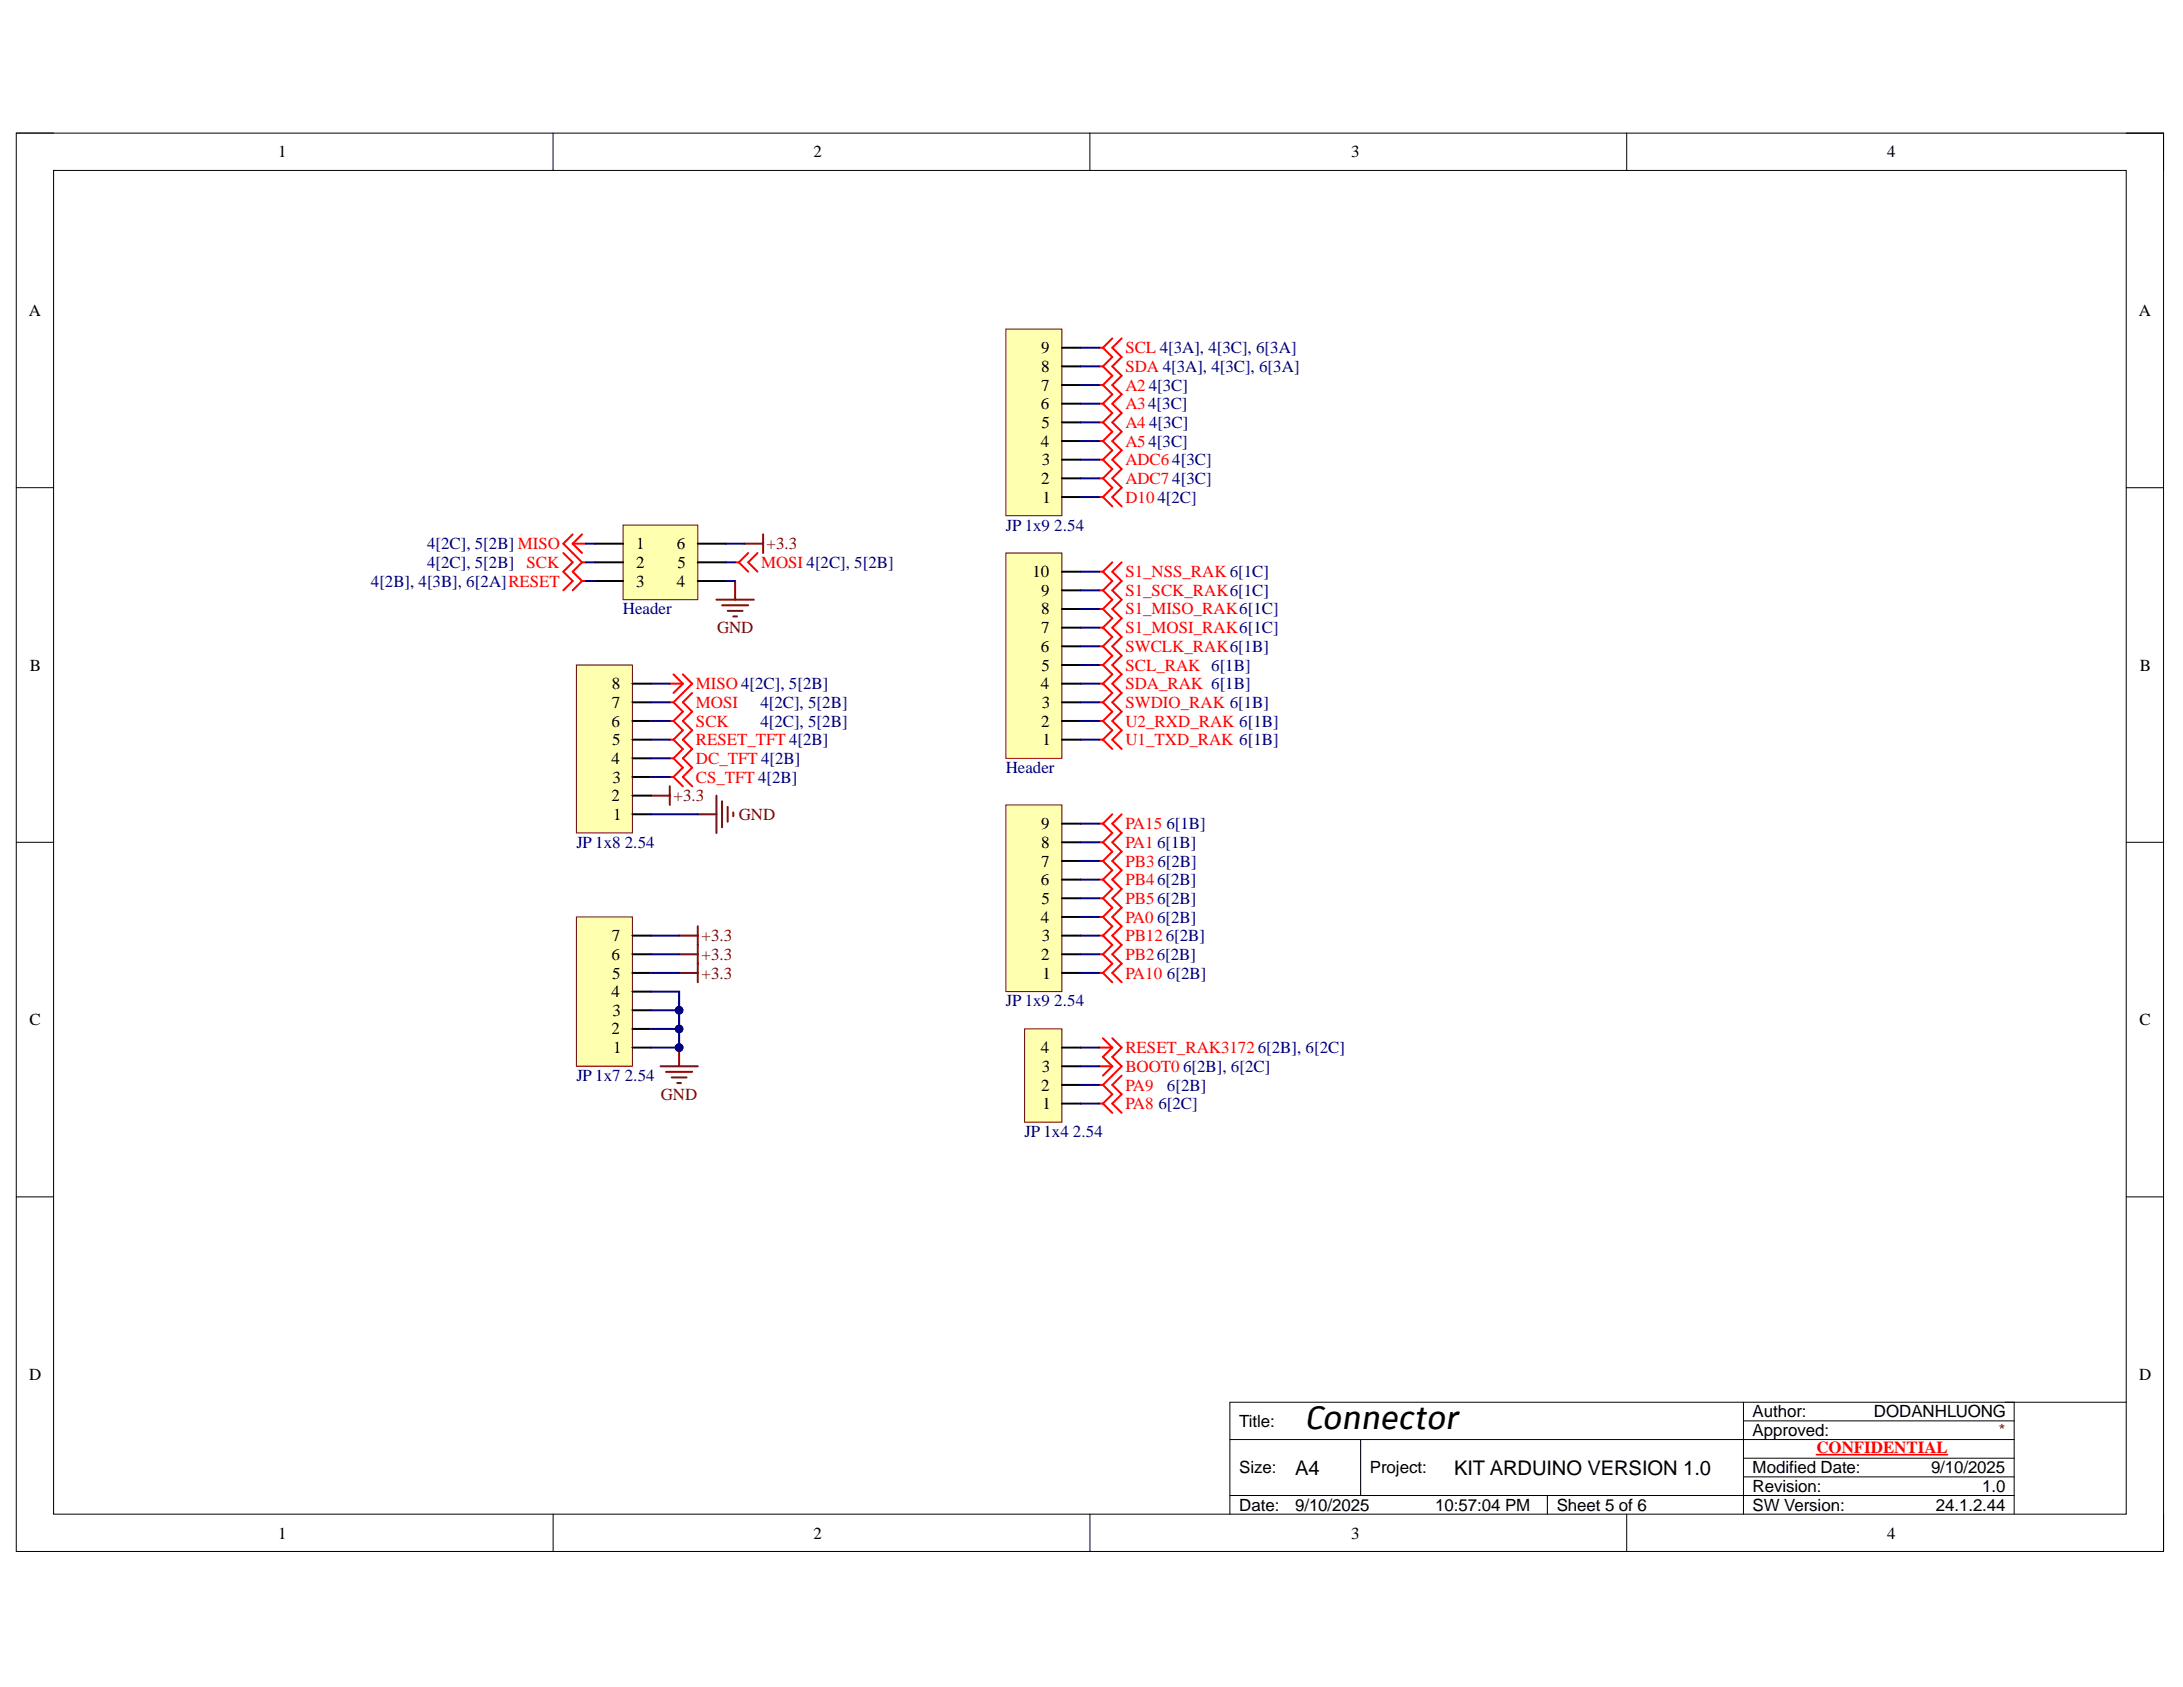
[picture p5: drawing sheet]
<svg xmlns="http://www.w3.org/2000/svg" width="279mm" height="216mm" viewBox="0 0 279 216" stroke-linecap="round" stroke-linejoin="round" font-family="sans-serif">
<defs><g id="words">
<text font-size="4.1" x="166.9" y="182.9">Connector</text>
<g font-size="2.6">
<text x="165.8" y="188.7">A4</text>
<text x="186.1" y="188.7">KIT ARDUINO VERSION 1.0</text>
</g>
<g font-size="2.2">
<text x="35.6" y="20.1">1</text>
<text x="104.1" y="20.1">2</text>
<text x="173" y="20.1">3</text>
<text x="241.5" y="20.1">4</text>
<text x="3.7" y="40.4">A</text>
<text x="273.7" y="40.4">A</text>
<text x="133.3" y="47.6">8</text>
<text x="133.3" y="45.2">9</text>
<text x="133.2" y="52.4">6</text>
<text x="133.3" y="50">7</text>
<text x="133.2" y="57.2">4</text>
<text x="133.3" y="54.8">5</text>
<text x="133.3" y="59.5">3</text>
<text x="133.3" y="62">2</text>
<text x="133.4" y="64.3">1</text>
<text x="81.4" y="70.3">1</text>
<text x="86.6" y="70.3">6</text>
<text x="81.4" y="72.7">2</text>
<text x="81.4" y="75.1">3</text>
<text x="86.6" y="75.1">4</text>
<text x="86.7" y="72.7">5</text>
<text x="132.2" y="73.9">10</text>
<text x="133.3" y="76.3">9</text>
<text x="133.2" y="83.4">6</text>
<text x="133.3" y="81.1">7</text>
<text x="133.3" y="78.6">8</text>
<text x="3.8" y="85.8">B</text>
<text x="78.3" y="88.2">8</text>
<text x="133.2" y="88.2">4</text>
<text x="133.3" y="85.8">5</text>
<text x="273.9" y="85.8">B</text>
<text x="78.3" y="93">6</text>
<text x="78.3" y="90.6">7</text>
<text x="78.3" y="95.4">5</text>
<text x="133.3" y="93">2</text>
<text x="133.3" y="90.6">3</text>
<text x="133.4" y="95.4">1</text>
<text x="78.3" y="97.8">4</text>
<text x="78.4" y="100.1">3</text>
<text x="78.3" y="102.6">2</text>
<text x="78.5" y="104.9">1</text>
<text x="133.3" y="106.1">9</text>
<text x="133.2" y="113.3">6</text>
<text x="133.3" y="110.9">7</text>
<text x="133.3" y="108.5">8</text>
<text x="133.2" y="118.1">4</text>
<text x="133.3" y="115.7">5</text>
<text x="78.3" y="122.8">6</text>
<text x="78.3" y="120.5">7</text>
<text x="78.3" y="125.2">5</text>
<text x="133.3" y="122.8">2</text>
<text x="133.3" y="120.5">3</text>
<text x="133.4" y="125.2">1</text>
<text x="3.8" y="131.2">C</text>
<text x="78.3" y="127.6">4</text>
<text x="78.4" y="130">3</text>
<text x="273.8" y="131.2">C</text>
<text x="78.3" y="132.4">2</text>
<text x="78.5" y="134.8">1</text>
<text x="133.2" y="134.8">4</text>
<text x="133.3" y="137.2">3</text>
<text x="133.3" y="139.6">2</text>
<text x="133.4" y="141.9">1</text>
<text x="3.7" y="176.6">D</text>
<text x="273.8" y="176.6">D</text>
<text x="158.6" y="182.6">Title:</text>
<text x="224.3" y="181.4">Author:</text>
<text x="224.3" y="183.8">Approved:</text>
<text x="239.8" y="181.4">DODANHLUONG</text>
<text x="158.6" y="188.5">Size:</text>
<text x="175.3" y="188.5">Project:</text>
<text x="224.3" y="191">Revision:</text>
<text x="224.3" y="188.5">Modified Date:</text>
<text x="247.1" y="188.5">9/10/2025</text>
<text x="253.7" y="191">1.0</text>
<text x="35.6" y="196.9">1</text>
<text x="104.1" y="196.9">2</text>
<text x="158.6" y="193.3">Date:</text>
<text x="165.8" y="193.3">9/10/2025</text>
<text x="173" y="196.9">3</text>
<text x="183.7" y="193.3">10:57:04 PM</text>
<text x="199.2" y="193.3">Sheet 5 of 6</text>
<text x="224.3" y="193.3">SW Version:</text>
<text x="241.5" y="196.9">4</text>
<text x="247.8" y="193.3">24.1.2.44</text>
</g>
<g font-size="2.2" fill="#f00">
<text x="144" y="47.6">SDA 4[3A], 4[3C], 6[3A]</text>
<text x="144" y="45.2">SCL 4[3A], 4[3C], 6[3A]</text>
<text x="144" y="50">A2</text>
<text x="144" y="52.4">A34[3C]</text>
<text x="144" y="54.8">A4</text>
<text x="144" y="57.2">A54[3C]</text>
<text x="144" y="59.5">ADC6</text>
<text x="144" y="62">ADC7</text>
<text x="144" y="64.3">D10</text>
<text x="67.4" y="72.7">SCK</text>
<text x="97.4" y="72.7">MOSI 4[2C], 5[2B]</text>
<text x="144" y="76.3">S1_SCK_RAK6[1C]</text>
<text x="144" y="73.9">S1_NSS_RAK 6[1C]</text>
<text x="144" y="83.4">SWCLK_RAK6[1B]</text>
<text x="144" y="81.1">S1_MOSI_RAK6[1C]</text>
<text x="144" y="78.6">S1_MISO_RAK6[1C]</text>
<text x="89.1" y="88.2">MISO 4[2C], 5[2B]</text>
<text x="144" y="85.8">SCL_RAK 6[1B]</text>
<text x="144" y="88.2">SDA_RAK 6[1B]</text>
<text x="89.1" y="95.4">RESET_TFT 4[2B]</text>
<text x="89.1" y="93">SCK</text>
<text x="89.1" y="90.6">MOSI</text>
<text x="144" y="95.4">U1_TXD_RAK 6[1B]</text>
<text x="144" y="93">U2_RXD_RAK 6[1B]</text>
<text x="144" y="90.6">SWDIO_RAK 6[1B]</text>
<text x="89.1" y="100.1">CS_TFT 4[2B]</text>
<text x="89.1" y="97.8">DC_TFT 4[2B]</text>
<text x="144" y="106.1">PA15</text>
<text x="144" y="110.9">PB3</text>
<text x="144" y="113.3">PB46[2B]</text>
<text x="144" y="108.5">PA1</text>
<text x="144" y="115.7">PB56[2B]</text>
<text x="144" y="118.1">PA0</text>
<text x="144" y="120.5">PB126[2B]</text>
<text x="144" y="122.8">PB26[2B]</text>
<text x="144" y="125.2">PA10</text>
<text x="144" y="134.8">RESET_RAK3172</text>
<text x="144" y="137.2">BOOT0</text>
<text x="144" y="139.6">PA9</text>
<text x="144" y="141.9">PA8</text>
<text x="232.5" y="185.9">CONFIDENTIAL</text>
</g>
<g font-size="2.2" fill="#000080">
<text x="147" y="50">4[3C]</text>
<text x="147.1" y="54.8">4[3C]</text>
<text x="150" y="59.5">4[3C]</text>
<text x="148.1" y="64.3">4[2C]</text>
<text x="150" y="62">4[3C]</text>
<text x="54.7" y="70.3">4[2C], 5[2B] MISO</text>
<text x="128.7" y="67.9">JP 1x9 2.54</text>
<text x="47.5" y="75.1">4[2B], 4[3B], 6[2A]RESET</text>
<text x="54.7" y="72.7">4[2C], 5[2B]</text>
<text x="79.7" y="78.6">Header</text>
<text x="97.3" y="93">4[2C], 5[2B]</text>
<text x="97.3" y="90.6">4[2C], 5[2B]</text>
<text x="128.7" y="99">Header</text>
<text x="149.3" y="106.1">6[1B]</text>
<text x="73.8" y="108.5">JP 1x8 2.54</text>
<text x="148.1" y="108.5">6[1B]</text>
<text x="148.1" y="110.9">6[2B]</text>
<text x="148.1" y="118.1">6[2B]</text>
<text x="149.4" y="125.2">6[2B]</text>
<text x="128.7" y="128.8">JP 1x9 2.54</text>
<text x="151.4" y="137.2">6[2B], 6[2C]</text>
<text x="161" y="134.8">6[2B], 6[2C]</text>
<text x="73.8" y="138.4">JP 1x7 2.54</text>
<text x="148.3" y="141.9">6[2C]</text>
<text x="149.4" y="139.6">6[2B]</text>
<text x="131.1" y="145.5">JP 1x4 2.54</text>
</g>
<g font-size="2.2" fill="#800000">
<text x="98.1" y="70.3">+3.3</text>
<text x="91.8" y="81.1">GND</text>
<text x="86.2" y="102.6">+3.3</text>
<text x="94.6" y="104.9">GND</text>
<text x="89.8" y="125.2">+3.3</text>
<text x="89.8" y="122.8">+3.3</text>
<text x="89.8" y="120.5">+3.3</text>
<text x="84.6" y="140.8">GND</text>
</g>
<text font-size="2.2" fill="#85200c" x="255.8" y="183.8">*</text>
</g></defs>
<path d="M2.1 17h274.8v181.6h-274.8z" fill="none" stroke="#000" stroke-width=".13"/>
<path d="M6.9 21.8h265.2v172h-265.2z" fill-rule="evenodd" fill="#fff"/>
<g fill="none" stroke="#000" stroke-width=".13">
<path d="M2.1 17h4.8M70.8 17v4.8M139.5 17v4.8M208.2 17v4.8M272.1 17h4.8v4.8M6.9 21.8h265.2v172h-265.2zM2.1 62.4h4.8M272.1 62.4h4.8M2.1 107.8h4.8M272.1 107.8h4.8M2.1 153.2h4.8M272.1 153.2h4.8"/>
<path d="M223.1 179.5v14.3M257.8 179.5v14.3M272.1 179.5h-114.7v14.3M70.8 193.8v4.8M139.5 193.8v4.8M157.4 184.2h100.4M157.4 191.4h100.4M174.1 184.2v7.2M198 191.4v2.4M208.2 193.8v4.8M223.1 181.8h34.7M223.1 186.6h34.7"/>
<path d="M223.1 189h34.7M276.9 193.8v4.8"/>
</g>
<path d="M232.5 186.2h16.8" fill="none" stroke="#f00" stroke-width=".21"/>
<path d="M79.7 67.2h9.6v9.5h-9.6z" fill-rule="evenodd" fill="#ffffb0"/>
<path d="M79.7 67.2h9.6v9.5h-9.6z" fill="none" stroke="#800000" stroke-width=".13"/>
<path d="M76.2 69.6h3.5M76.2 72h3.5M76.2 74.4h3.5M89.3 69.6h3.6M89.3 72h3.6M89.3 74.4h3.6" fill="none" stroke="#000" stroke-width=".25"/>
<g fill="none" stroke="#800000" stroke-width=".25">
<path d="M91.7 76.7h4.8M92.4 77.5h3.4M93.1 78.2h1.9M93.8 78.9h.5M94.1 74.4v2.3M95.3 69.6h2.4M97.7 68.4v2.4M83.3 101.8h2.4M85.7 100.6v2.4M89.3 104.2h2.4M91.7 101.8v4.8M92.4 102.5v3.4"/>
<path d="M93.1 103.3v1.9M93.8 104v.5M84.5 136.5h4.8M85.2 137.2h3.4M86 137.9h1.9M86.7 138.6h.5M86.9 134.1v2.4"/>
</g>
<g fill="none" stroke="#f00" stroke-width=".25">
<path d="M140.7 46.9h.5M140.7 44.5h.5M141.2 46.9l1.2 1.2M141.2 44.5l1.2 1.2-1.2 1.2M142.4 43.3l-1.2 1.2M143.6 43.3l-1.2 1.2 1.2 1.2-1.2 1.2 1.2 1.2M72.1 70.8l1.2 1.2-1.2 1.2 1.2 1.2-1.2 1.1M73.3 69.6l1.2 1.2M73.3 68.4l-1.2 1.2 2.4 2.4M73.3 69.6h1.7M74.5 72h.5M74.5 68.4l-1.2 1.2"/>
<path d="M74.5 72l-1.2 1.2 1.2 1.2M74.5 74.4l-1.2 1.1M74.5 74.4h.5M94.1 72h.5M94.6 72l1.2 1.2M95.8 70.8l-1.2 1.2M97 70.8l-1.2 1.2 1.2 1.2M85.7 99.4h.5M85.7 97h.5M85.7 94.7h.5M85.7 92.3h.5M85.7 89.9h.5"/>
<path d="M85.7 87.5h1.7M86.2 99.4l1.2 1.2M86.2 97l1.2 1.2-1.2 1.2M86.2 94.7l1.2 1.2-1.2 1.1M86.2 92.3l1.2 1.2-1.2 1.2M86.2 89.9l1.2 1.2-1.2 1.2M86.2 86.3l1.2 1.2M87.4 86.3l1.2 1.2-2.4 2.4M87.4 87.5l-1.2 1.2M88.6 88.7l-1.2 1.2 1.2 1.2-1.2 1.2 1.2 1.2-1.2 1.2 1.2 1.2-1.2 1.1 1.2 1.2-1.2 1.2 1.2 1.2"/>
</g>
<circle cx="86.9" cy="134.1" r=".48" fill="#000080"/>
<circle cx="86.9" cy="134.1" r=".48" fill="none" stroke="#000080" stroke-width=".13"/>
<g fill="none" stroke="#f00" stroke-width=".25">
<path d="M140.7 49.3h.5M140.7 51.7h.5M140.7 54.1h.5M140.7 56.4h.5M140.7 58.8h.5M141.2 49.3l1.2 1.2-1.2 1.2M141.2 51.7l1.2 1.2-1.2 1.2M141.2 54.1l1.2 1.1-1.2 1.2M141.2 56.4l1.2 1.2-1.2 1.2M141.2 58.8l1.2 1.2-1.2 1.2M142.4 48.1l-1.2 1.2M143.6 48.1l-1.2 1.2 1.2 1.2-1.2 1.2 1.2 1.2-1.2 1.2 1.2 1.1-1.2 1.2 1.2 1.2-1.2 1.2 1.2 1.2-1.2 1.2 1.2 1.2"/>
<path d="M140.7 61.2h.5M140.7 77.9h.5M140.7 75.6h.5M140.7 73.2h.5M141.2 61.2l1.2 1.2M141.2 77.9l1.2 1.2-1.2 1.2M141.2 75.6l1.2 1.1-1.2 1.2M141.2 73.2l1.2 1.2-1.2 1.2M142.4 72l-1.2 1.2M143.6 72l-1.2 1.2 1.2 1.2-1.2 1.2 1.2 1.1-1.2 1.2 1.2 1.2-1.2 1.2 1.2 1.2-1.2 1.2 1.2 1.2-1.2 1.2 1.2 1.2-1.2 1.2 1.2 1.2-1.2 1.2 1.2 1.2-1.2 1.2 1.2 1.2-1.2 1.2 1.2 1.2M140.7 94.7h.5M140.7 92.3h.5"/>
<path d="M140.7 89.9h.5M140.7 82.7h.5M140.7 85.1h.5M140.7 87.5h.5M140.7 80.3h.5M141.2 94.7l1.2 1.2M141.2 92.3l1.2 1.2-1.2 1.2M141.2 89.9l1.2 1.2-1.2 1.2M141.2 87.5l1.2 1.2-1.2 1.2M141.2 82.7l1.2 1.2-1.2 1.2M141.2 80.3l1.2 1.2-1.2 1.2M141.2 85.1l1.2 1.2-1.2 1.2"/>
</g>
<path d="M128.7 70.8h7.2v26.2h-7.2z" fill-rule="evenodd" fill="#ffffb0"/>
<path d="M128.7 70.8h7.2v26.2h-7.2z" fill="none" stroke="#800000" stroke-width=".13"/>
<path d="M135.9 77.9h2.4M135.9 75.6h2.4M135.9 73.2h2.4M135.9 94.7h2.4M135.9 92.3h2.4M135.9 89.9h2.4M135.9 87.5h2.4M135.9 85.1h2.4M135.9 82.7h2.4M135.9 80.3h2.4" fill="none" stroke="#000" stroke-width=".25"/>
<g fill="none" stroke="#f00" stroke-width=".25">
<path d="M140.7 63.6h.5M141.2 63.6l1.2 1.2M142.4 62.4l-1.2 1.2M143.6 62.4l-1.2 1.2 1.2 1.2M140.7 110.2h.5M140.7 112.6h.5M140.7 115h.5M140.7 117.4h.5M140.7 119.7h.5M140.7 107.8h.5M140.7 105.4h.5M141.2 110.2l1.2 1.2-1.2 1.2"/>
<path d="M141.2 107.8l1.2 1.2-1.2 1.2M141.2 112.6l1.2 1.2-1.2 1.2M141.2 115l1.2 1.2-1.2 1.2M141.2 117.4l1.2 1.1-1.2 1.2M141.2 119.7l1.2 1.2-1.2 1.2M141.2 105.4l1.2 1.2-1.2 1.2M142.4 104.2l-1.2 1.2M143.6 104.2l-1.2 1.2 1.2 1.2-1.2 1.2 1.2 1.2-1.2 1.2 1.2 1.2-1.2 1.2 1.2 1.2-1.2 1.2 1.2 1.2-1.2 1.2 1.2 1.1-1.2 1.2 1.2 1.2-1.2 1.2 1.2 1.2-1.2 1.2 1.2 1.2M140.7 122.1h.5M140.7 124.5h.5M140.7 138.8h.5M140.7 134.1h1.7"/>
<path d="M140.7 136.5h1.7M141.2 122.1l1.2 1.2-1.2 1.2M141.2 124.5l1.2 1.2M141.2 138.8l1.2 1.2-1.2 1.2M141.2 132.9l1.2 1.2M142.4 132.9l1.2 1.2-1.2 1.2 1.2 1.2-2.4 2.3M142.4 134.1l-1.2 1.2 1.2 1.2M142.4 136.5l-1.2 1.2M143.6 137.7l-1.2 1.1 1.2 1.2-1.2 1.2 1.2 1.2M140.7 141.2h.5M141.2 141.2l1.2 1.2"/>
</g>
<path d="M131.1 131.7h4.8v11.9h-4.8z" fill-rule="evenodd" fill="#ffffb0"/>
<path d="M131.1 131.7h4.8v11.9h-4.8z" fill="none" stroke="#800000" stroke-width=".13"/>
<path d="M135.9 138.8h2.4M135.9 136.5h2.4M135.9 134.1h2.4M135.9 141.2h2.4" fill="none" stroke="#000" stroke-width=".25"/>
<path d="M128.7 103h7.2v23.9h-7.2z" fill-rule="evenodd" fill="#ffffb0"/>
<path d="M128.7 103h7.2v23.9h-7.2z" fill="none" stroke="#800000" stroke-width=".13"/>
<path d="M135.9 119.7h2.4M135.9 117.4h2.4M135.9 115h2.4M135.9 112.6h2.4M135.9 110.2h2.4M135.9 107.8h2.4M135.9 105.4h2.4M135.9 124.5h2.4M135.9 122.1h2.4" fill="none" stroke="#000" stroke-width=".25"/>
<path d="M73.8 85.1h7.1v21.5h-7.1z" fill-rule="evenodd" fill="#ffffb0"/>
<path d="M73.8 85.1h7.1v21.5h-7.1z" fill="none" stroke="#800000" stroke-width=".13"/>
<path d="M80.9 99.4h2.4M80.9 97h2.4M80.9 94.7h2.4M80.9 92.3h2.4M80.9 89.9h2.4M80.9 87.5h2.4M80.9 104.2h2.4M80.9 101.8h2.4" fill="none" stroke="#000" stroke-width=".25"/>
<path d="M128.7 42.1h7.2v23.9h-7.2z" fill-rule="evenodd" fill="#ffffb0"/>
<path d="M128.7 42.1h7.2v23.9h-7.2z" fill="none" stroke="#800000" stroke-width=".13"/>
<path d="M135.9 58.8h2.4M135.9 56.4h2.4M135.9 54.1h2.4M135.9 51.7h2.4M135.9 49.3h2.4M135.9 46.9h2.4M135.9 44.5h2.4M135.9 63.6h2.4M135.9 61.2h2.4" fill="none" stroke="#000" stroke-width=".25"/>
<path d="M73.8 117.4h7.1v19.1h-7.1z" fill-rule="evenodd" fill="#ffffb0"/>
<path d="M73.8 117.4h7.1v19.1h-7.1z" fill="none" stroke="#800000" stroke-width=".13"/>
<path d="M80.9 119.7h2.4M80.9 134.1h2.4M80.9 131.7h2.4M80.9 129.3h2.4M80.9 126.9h2.4M80.9 124.5h2.4M80.9 122.1h2.4" fill="none" stroke="#000" stroke-width=".25"/>
<g fill="none" stroke="#000080" stroke-width=".25">
<path d="M75 74.4h1.2M75 69.6h1.2M75 72h1.2M92.9 74.4h1.2M92.9 69.6h2.4M92.9 72h1.2M83.3 99.4h2.4M83.3 97h2.4M83.3 94.7h2.4M83.3 92.3h2.4M83.3 89.9h2.4M83.3 87.5h2.4"/>
<path d="M83.3 104.2h6M83.3 129.3h3.6"/>
</g>
<circle cx="86.9" cy="129.3" r=".48" fill="#000080"/>
<circle cx="86.9" cy="129.3" r=".48" fill="none" stroke="#000080" stroke-width=".13"/>
<path d="M83.3 134.1h3.6" fill="none" stroke="#000080" stroke-width=".25"/>
<circle cx="86.9" cy="134.1" r=".48" fill="#000080"/>
<circle cx="86.9" cy="134.1" r=".48" fill="none" stroke="#000080" stroke-width=".13"/>
<g fill="none" stroke="#000080" stroke-width=".25">
<path d="M138.3 58.8h2.4M138.3 56.4h2.4M138.3 54.1h2.4M138.3 51.7h2.4M138.3 49.3h2.4M138.3 61.2h2.4M138.3 77.9h2.4M138.3 75.6h2.4M138.3 73.2h2.4M138.3 63.6h2.4M138.3 94.7h2.4M138.3 92.3h2.4"/>
<path d="M138.3 89.9h2.4M138.3 87.5h2.4M138.3 85.1h2.4M138.3 82.7h2.4M138.3 80.3h2.4M138.3 119.7h2.4M138.3 117.4h2.4M138.3 115h2.4M138.3 112.6h2.4M138.3 110.2h2.4M138.3 107.8h2.4M138.3 105.4h2.4"/>
<path d="M83.3 131.7h3.6M138.3 138.8h2.4M138.3 136.5h2.4M138.3 134.1h2.4M138.3 124.5h2.4M138.3 122.1h2.4M138.3 141.2h2.4"/>
</g>
<circle cx="86.9" cy="131.7" r=".48" fill="#000080"/>
<circle cx="86.9" cy="131.7" r=".48" fill="none" stroke="#000080" stroke-width=".13"/>
<path d="M86.9 119.7h2.4M89.3 118.5v7.2M86.9 124.5h2.4M86.9 122.1h2.4" fill="none" stroke="#800000" stroke-width=".25"/>
<path d="M83.3 119.7h3.6M83.3 126.9h3.6v7.2M83.3 124.5h3.6M83.3 122.1h3.6" fill="none" stroke="#000080" stroke-width=".25"/>
<circle cx="86.9" cy="134.1" r=".48" fill="#000080"/>
<circle cx="86.9" cy="134.1" r=".48" fill="none" stroke="#000080" stroke-width=".13"/>
<circle cx="86.9" cy="131.7" r=".48" fill="#000080"/>
<circle cx="86.9" cy="131.7" r=".48" fill="none" stroke="#000080" stroke-width=".13"/>
<circle cx="86.9" cy="129.3" r=".48" fill="#000080"/>
<circle cx="86.9" cy="129.3" r=".48" fill="none" stroke="#000080" stroke-width=".13"/>
<path d="M138.3 46.9h2.4M138.3 44.5h2.4" fill="none" stroke="#000080" stroke-width=".25"/>
<use href="#words"/>
</svg>
